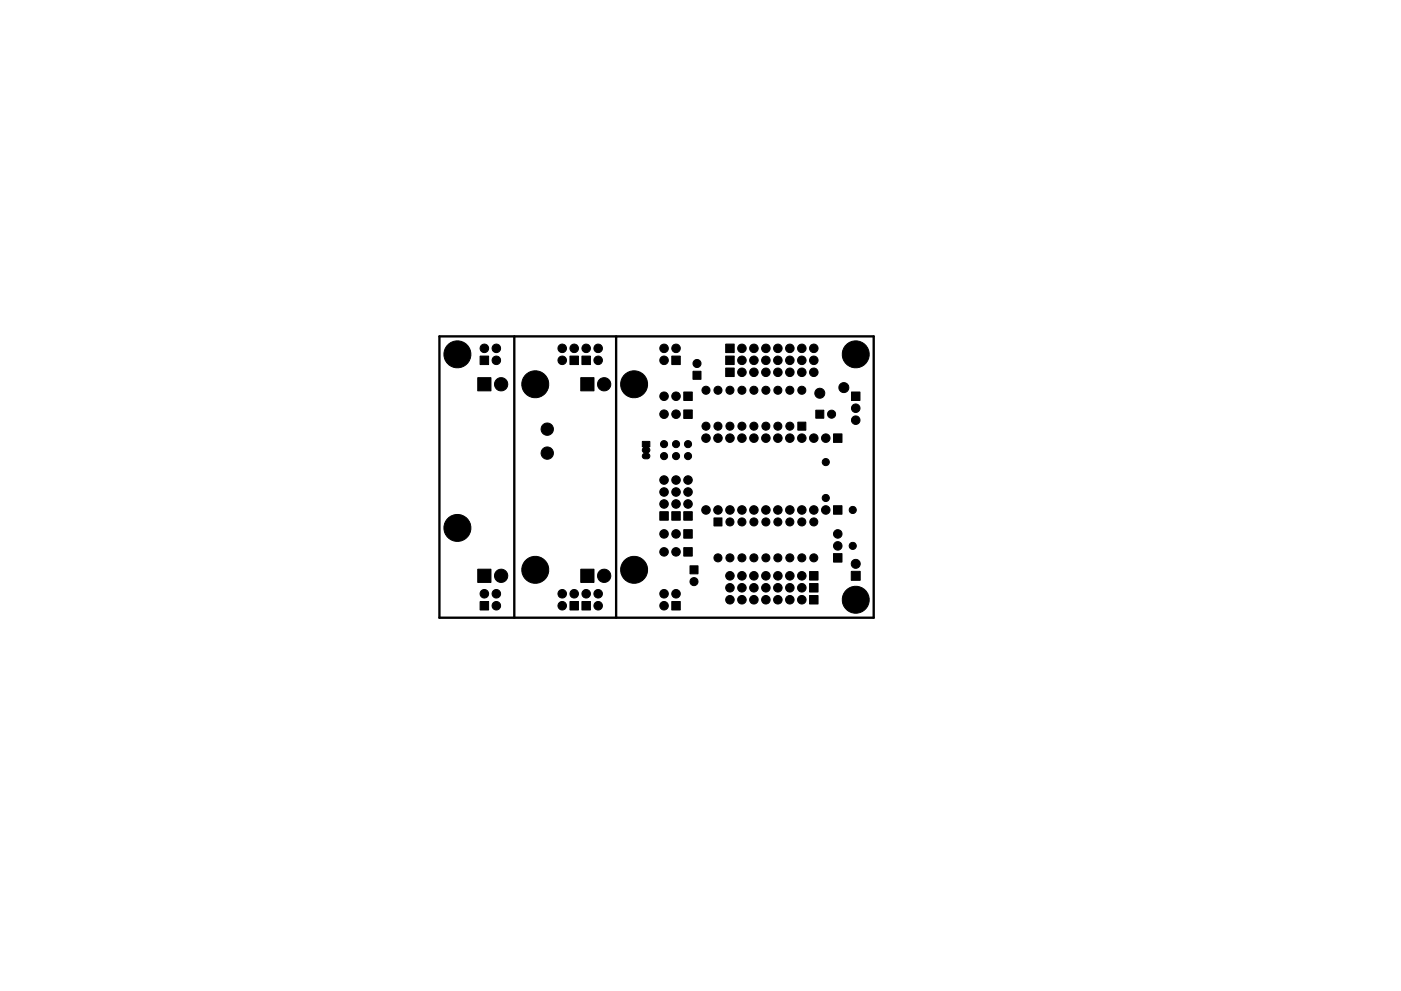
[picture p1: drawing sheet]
<svg xmlns="http://www.w3.org/2000/svg" width="297mm" height="210mm" viewBox="0 0 297 210" stroke-linecap="round" stroke-linejoin="round" font-family="sans-serif">
<path d="M93.2 71.4h92v59.7h-92zM109 71.4v59.7M130.6 71.4v59.7" fill="none" stroke="#000" stroke-width=".5"/>
<g fill="#000" stroke="#000" stroke-width=".21">
<path d="M101.8 75.5h1.8v1.8h-1.8zM120.8 75.5h1.8v1.8h-1.8zM123.4 75.5h1.8v1.8h-1.8zM142.4 75.5h1.8v1.8h-1.8zM153.9 78.1h1.8v1.8h-1.8zM153.9 75.5h1.8v1.8h-1.8zM153.9 73h1.8v1.8h-1.8zM101.3 80.1h2.8v2.8h-2.8zM123.1 80.1h2.8v2.8h-2.8zM136.2 93.7h1.6v1.1l-.3 .1a.76 .76 0 0 1-.1 1.3 .61 .61 0 0 1 .4 .6 .61 .61 0 0 1-.6 .5h-.5a.66 .66 0 0 1-.5-.5 .66 .66 0 0 1 .4-.7 .76 .76 0 0 1-.2-1.2l-.2-.1zM145 87h1.8v1.8h-1.8zM145 83.2h1.8v1.8h-1.8z"/>
<path d="M146.9 78.8h1.7v1.7h-1.7zM169.2 89.6h1.7v1.7h-1.7zM173 87h1.7v1.7h-1.7zM176.7 92.1h1.8v1.8h-1.8zM180.5 83.2h1.8v1.8h-1.8zM139.9 108.6h1.8v1.8h-1.8zM142.4 108.6h1.8v1.8h-1.8zM145 116.2h1.8v1.8h-1.8zM145 112.4h1.8v1.8h-1.8zM145 108.6h1.8v1.8h-1.8zM151.4 109.9h1.7v1.7h-1.7zM176.7 117.5h1.8v1.8h-1.8z"/>
<path d="M176.7 107.3h1.8v1.8h-1.8zM101.3 120.8h2.8v2.8h-2.8zM101.8 127.6h1.8v1.8h-1.8zM120.8 127.6h1.8v1.8h-1.8zM123.1 120.8h2.8v2.8h-2.8zM123.4 127.6h1.8v1.8h-1.8zM142.4 127.6h1.8v1.8h-1.8zM146.3 120h1.7v1.7h-1.7zM171.6 126.3h1.8v1.8h-1.8zM171.6 123.8h1.8v1.8h-1.8zM171.6 121.3h1.8v1.8h-1.8zM180.5 121.2h1.9v1.9h-1.9z"/>
<circle cx="97" cy="75.2" r="2.86"/>
<circle cx="102.7" cy="73.9" r=".9"/>
<circle cx="105.2" cy="73.9" r=".9"/>
<circle cx="105.2" cy="76.4" r=".9"/>
<circle cx="119.2" cy="76.4" r=".9"/>
<circle cx="119.2" cy="73.9" r=".9"/>
<circle cx="121.7" cy="73.9" r=".9"/>
<circle cx="124.3" cy="73.9" r=".9"/>
<circle cx="126.8" cy="76.4" r=".9"/>
<circle cx="126.8" cy="73.9" r=".9"/>
<circle cx="140.8" cy="73.9" r=".9"/>
<circle cx="140.8" cy="76.4" r=".9"/>
<circle cx="143.3" cy="73.9" r=".9"/>
<circle cx="147.8" cy="77.1" r=".86"/>
<circle cx="157.3" cy="79" r=".9"/>
<circle cx="157.3" cy="73.9" r=".9"/>
<circle cx="157.3" cy="76.4" r=".9"/>
<circle cx="159.8" cy="79" r=".9"/>
<circle cx="159.8" cy="76.4" r=".9"/>
<circle cx="159.8" cy="73.9" r=".9"/>
<circle cx="162.4" cy="79" r=".9"/>
<circle cx="162.4" cy="76.4" r=".9"/>
<circle cx="162.4" cy="73.9" r=".9"/>
<circle cx="164.9" cy="76.4" r=".9"/>
<circle cx="164.9" cy="73.9" r=".9"/>
<circle cx="164.9" cy="79" r=".9"/>
<circle cx="167.5" cy="79" r=".9"/>
<circle cx="167.5" cy="76.4" r=".9"/>
<circle cx="167.5" cy="73.9" r=".9"/>
<circle cx="170" cy="79" r=".9"/>
<circle cx="170" cy="73.9" r=".9"/>
<circle cx="170" cy="76.4" r=".9"/>
<circle cx="172.5" cy="79" r=".9"/>
<circle cx="172.5" cy="76.4" r=".9"/>
<circle cx="172.5" cy="73.9" r=".9"/>
<circle cx="181.4" cy="75.2" r="2.86"/>
<circle cx="106.2" cy="81.5" r="1.4"/>
<circle cx="113.5" cy="81.5" r="2.86"/>
<circle cx="116" cy="91.1" r="1.31"/>
<circle cx="116" cy="96.1" r="1.31"/>
<circle cx="128.1" cy="81.5" r="1.4"/>
<circle cx="134.4" cy="81.5" r="2.86"/>
<circle cx="140.8" cy="94.2" r=".75"/>
<circle cx="140.8" cy="96.8" r=".75"/>
<circle cx="140.8" cy="84.1" r=".91"/>
<circle cx="140.8" cy="87.9" r=".9"/>
<circle cx="143.3" cy="94.2" r=".75"/>
<circle cx="143.3" cy="96.8" r=".75"/>
<circle cx="143.3" cy="84.1" r=".91"/>
<circle cx="143.3" cy="87.9" r=".9"/>
<circle cx="145.9" cy="94.2" r=".75"/>
<circle cx="145.9" cy="96.8" r=".75"/>
<circle cx="149.7" cy="90.4" r=".86"/>
<circle cx="149.7" cy="82.8" r=".86"/>
<circle cx="149.7" cy="93" r=".9"/>
<circle cx="152.2" cy="90.4" r=".86"/>
<circle cx="152.2" cy="82.8" r=".86"/>
<circle cx="152.2" cy="93" r=".9"/>
<circle cx="154.8" cy="90.4" r=".86"/>
<circle cx="154.8" cy="82.8" r=".86"/>
<circle cx="154.8" cy="93" r=".9"/>
<circle cx="157.3" cy="90.4" r=".86"/>
<circle cx="157.3" cy="82.8" r=".86"/>
<circle cx="157.3" cy="93" r=".9"/>
<circle cx="159.8" cy="90.4" r=".86"/>
<circle cx="159.8" cy="82.8" r=".86"/>
<circle cx="159.8" cy="93" r=".9"/>
<circle cx="162.4" cy="90.4" r=".86"/>
<circle cx="162.4" cy="82.8" r=".86"/>
<circle cx="162.4" cy="93" r=".9"/>
<circle cx="164.9" cy="90.4" r=".86"/>
<circle cx="164.9" cy="82.8" r=".86"/>
<circle cx="164.9" cy="93" r=".9"/>
<circle cx="167.5" cy="90.4" r=".86"/>
<circle cx="167.5" cy="82.8" r=".86"/>
<circle cx="167.5" cy="93" r=".9"/>
<circle cx="170" cy="82.8" r=".86"/>
<circle cx="170" cy="93" r=".9"/>
<circle cx="172.5" cy="93" r=".9"/>
<circle cx="173.8" cy="83.4" r="1.06"/>
<circle cx="175.1" cy="98" r=".75"/>
<circle cx="175.1" cy="93" r=".9"/>
<circle cx="176.3" cy="87.9" r=".86"/>
<circle cx="178.9" cy="82.2" r="1.06"/>
<circle cx="181.4" cy="86.6" r=".9"/>
<circle cx="181.4" cy="89.1" r=".9"/>
<circle cx="97" cy="112" r="2.86"/>
<circle cx="140.8" cy="104.4" r=".9"/>
<circle cx="140.8" cy="117.1" r=".9"/>
<circle cx="140.8" cy="113.3" r=".9"/>
<circle cx="140.8" cy="101.8" r=".9"/>
<circle cx="140.8" cy="106.9" r=".9"/>
<circle cx="143.3" cy="113.3" r=".9"/>
<circle cx="143.3" cy="104.4" r=".9"/>
<circle cx="143.3" cy="117.1" r=".9"/>
<circle cx="143.3" cy="101.8" r=".9"/>
<circle cx="143.3" cy="106.9" r=".9"/>
<circle cx="145.9" cy="104.4" r=".9"/>
<circle cx="145.9" cy="106.9" r=".9"/>
<circle cx="145.9" cy="101.8" r=".9"/>
<circle cx="149.7" cy="108.2" r=".9"/>
<circle cx="152.2" cy="118.4" r=".86"/>
<circle cx="152.2" cy="108.2" r=".9"/>
<circle cx="154.8" cy="118.4" r=".86"/>
<circle cx="154.8" cy="110.7" r=".86"/>
<circle cx="154.8" cy="108.2" r=".9"/>
<circle cx="157.3" cy="110.7" r=".86"/>
<circle cx="157.3" cy="118.4" r=".86"/>
<circle cx="157.3" cy="108.2" r=".9"/>
<circle cx="159.8" cy="118.4" r=".86"/>
<circle cx="159.8" cy="110.7" r=".86"/>
<circle cx="159.8" cy="108.2" r=".9"/>
<circle cx="162.4" cy="110.7" r=".86"/>
<circle cx="162.4" cy="118.4" r=".86"/>
<circle cx="162.4" cy="108.2" r=".9"/>
<circle cx="164.9" cy="110.7" r=".86"/>
<circle cx="164.9" cy="118.4" r=".86"/>
<circle cx="164.9" cy="108.2" r=".9"/>
<circle cx="167.5" cy="118.4" r=".86"/>
<circle cx="167.5" cy="110.7" r=".86"/>
<circle cx="167.5" cy="108.2" r=".9"/>
<circle cx="170" cy="110.7" r=".86"/>
<circle cx="170" cy="118.4" r=".86"/>
<circle cx="170" cy="108.2" r=".9"/>
<circle cx="172.5" cy="110.7" r=".86"/>
<circle cx="172.5" cy="118.4" r=".86"/>
<circle cx="172.5" cy="108.2" r=".9"/>
<circle cx="175.1" cy="105.7" r=".75"/>
<circle cx="175.1" cy="108.2" r=".9"/>
<circle cx="177.6" cy="115.8" r=".9"/>
<circle cx="177.6" cy="113.3" r=".9"/>
<circle cx="180.8" cy="108.2" r=".75"/>
<circle cx="180.8" cy="115.8" r=".75"/>
<circle cx="181.4" cy="119.6" r=".96"/>
<circle cx="102.7" cy="126" r=".9"/>
<circle cx="105.2" cy="126" r=".9"/>
<circle cx="105.2" cy="128.5" r=".9"/>
<circle cx="106.2" cy="122.2" r="1.41"/>
<circle cx="113.5" cy="120.9" r="2.86"/>
<circle cx="119.2" cy="126" r=".9"/>
<circle cx="119.2" cy="128.5" r=".9"/>
<circle cx="121.7" cy="126" r=".9"/>
<circle cx="124.3" cy="126" r=".9"/>
<circle cx="126.8" cy="128.5" r=".9"/>
<circle cx="126.8" cy="126" r=".9"/>
<circle cx="128.1" cy="122.2" r="1.41"/>
<circle cx="134.4" cy="120.9" r="2.86"/>
<circle cx="140.8" cy="128.5" r=".9"/>
<circle cx="140.8" cy="126" r=".9"/>
<circle cx="143.3" cy="126" r=".9"/>
<circle cx="147.1" cy="123.4" r=".86"/>
<circle cx="154.8" cy="124.7" r=".9"/>
<circle cx="154.8" cy="122.2" r=".9"/>
<circle cx="154.8" cy="127.2" r=".9"/>
<circle cx="157.3" cy="127.2" r=".9"/>
<circle cx="157.3" cy="124.7" r=".9"/>
<circle cx="157.3" cy="122.2" r=".9"/>
<circle cx="159.8" cy="124.7" r=".9"/>
<circle cx="159.8" cy="122.2" r=".9"/>
<circle cx="159.8" cy="127.2" r=".9"/>
<circle cx="162.4" cy="124.7" r=".9"/>
<circle cx="162.4" cy="122.2" r=".9"/>
<circle cx="162.4" cy="127.2" r=".9"/>
<circle cx="164.9" cy="127.2" r=".9"/>
<circle cx="164.9" cy="124.7" r=".9"/>
<circle cx="164.9" cy="122.2" r=".9"/>
<circle cx="167.5" cy="124.7" r=".9"/>
<circle cx="167.5" cy="127.2" r=".9"/>
<circle cx="167.5" cy="122.2" r=".9"/>
<circle cx="170" cy="124.7" r=".9"/>
<circle cx="170" cy="122.2" r=".9"/>
<circle cx="170" cy="127.2" r=".9"/>
<circle cx="181.4" cy="127.3" r="2.86"/>
</g>
</svg>
